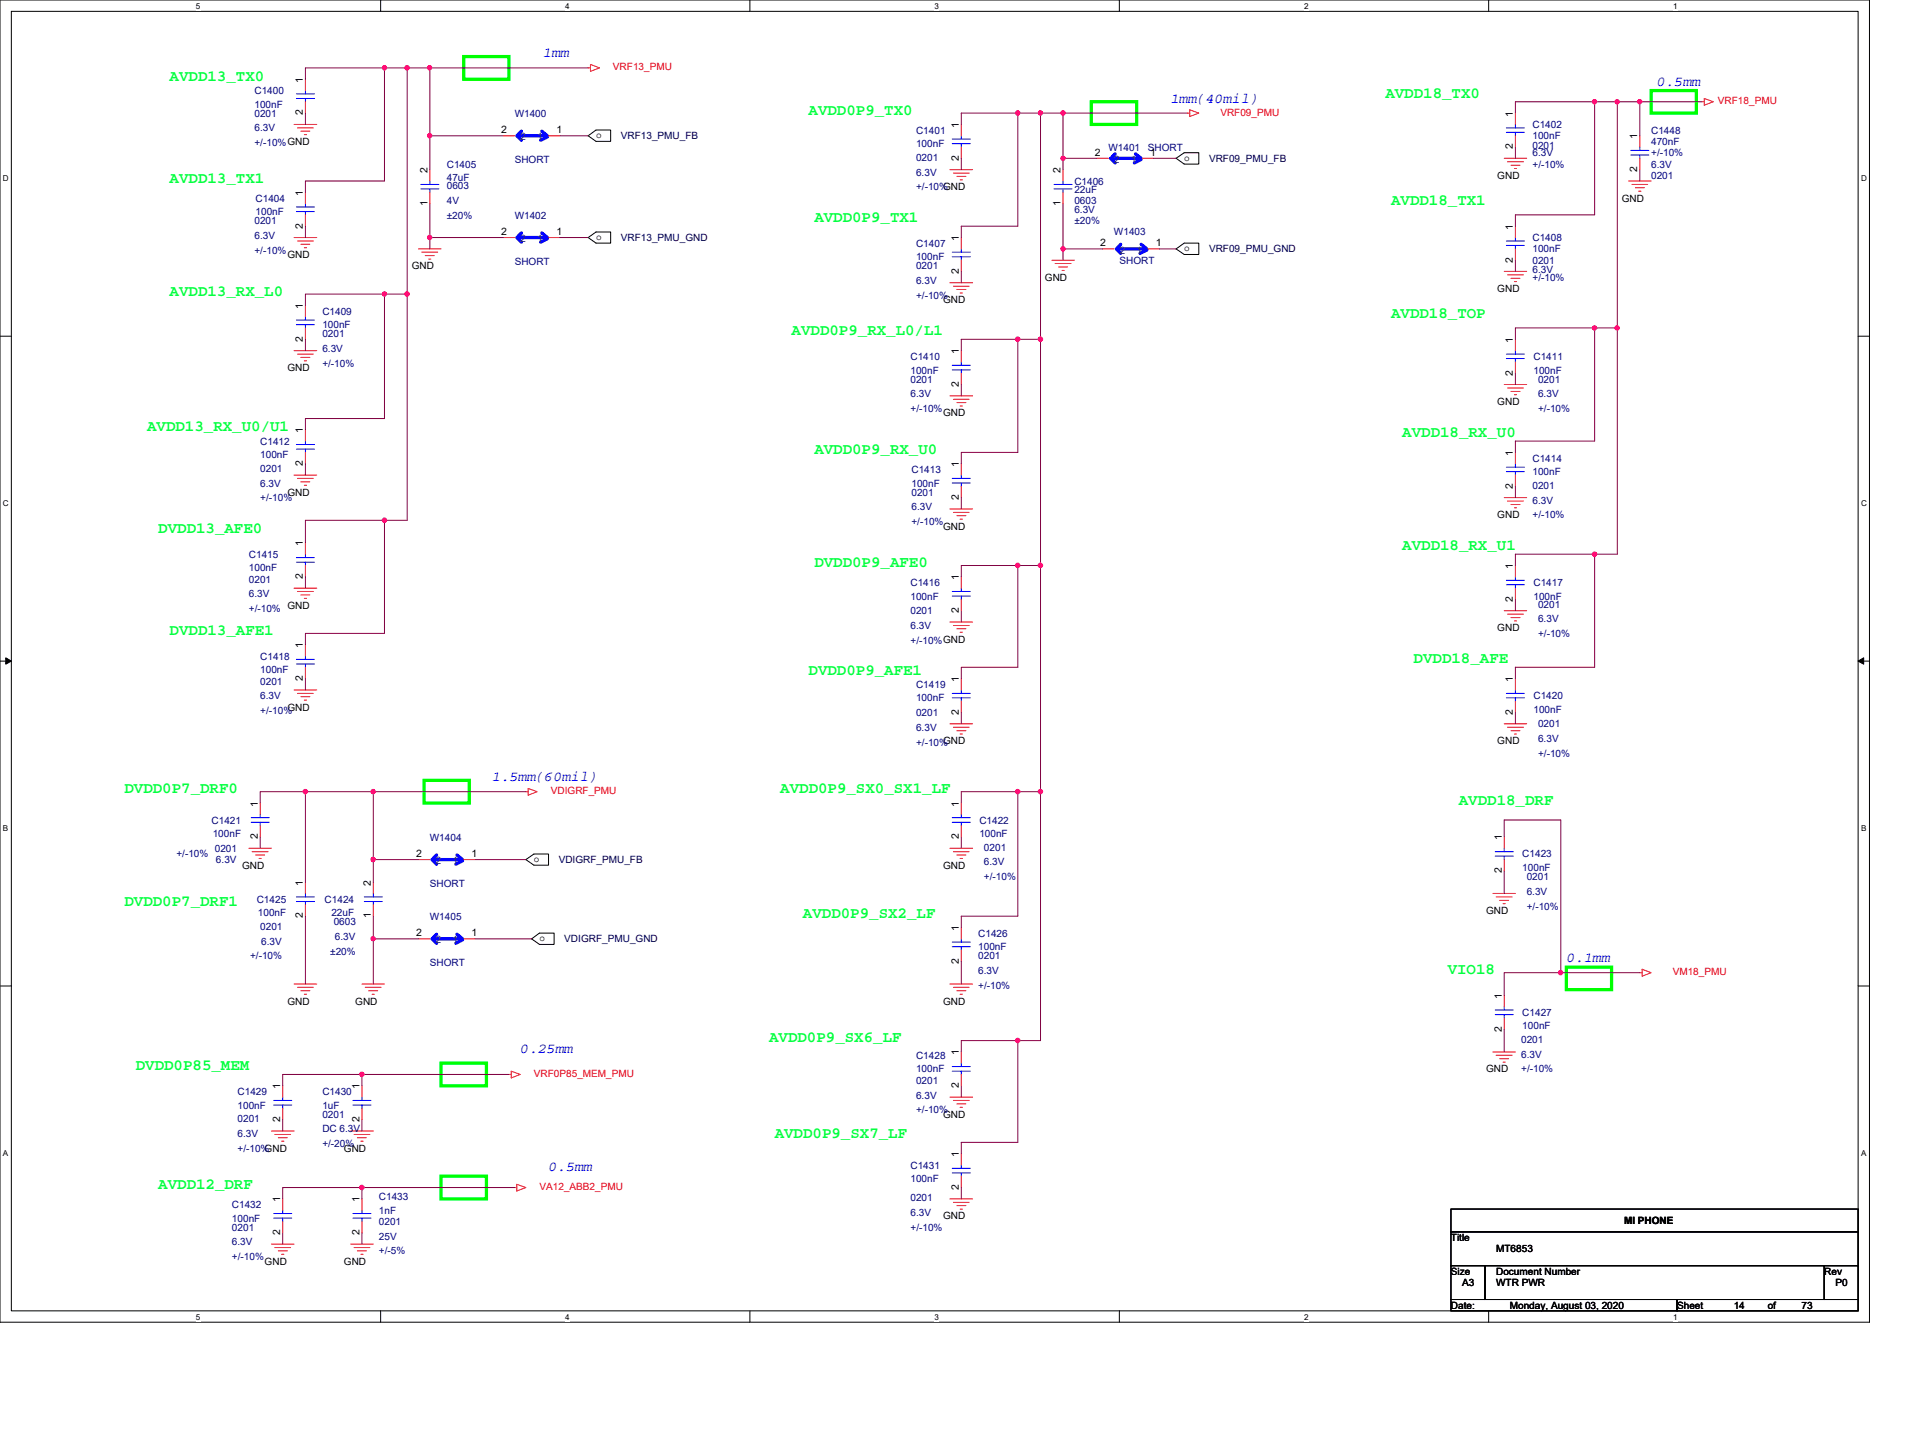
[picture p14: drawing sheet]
<svg xmlns="http://www.w3.org/2000/svg" width="210mm" height="158mm" viewBox="0 0 210 158" stroke-linecap="round" stroke-linejoin="round" font-family="sans-serif">
<defs><g id="words">
<g font-size="1.7" fill="#00ff40">
<text x="18.7" y="8.9">AVDD13_TX0</text>
<text x="152.5" y="10.8">AVDD18_TX0</text>
<text x="89" y="12.6">AVDD0P9_TX0</text>
<text x="18.7" y="20.1">AVDD13_TX1</text>
<text x="153.1" y="22.6">AVDD18_TX1</text>
<text x="89.6" y="24.4">AVDD0P9_TX1</text>
<text x="18.7" y="32.5">AVDD13_RX_L0</text>
<text x="153.1" y="35">AVDD18_TOP</text>
<text x="87.1" y="36.9">AVDD0P9_RX_L0/L1</text>
<text x="16.2" y="47.5">AVDD13_RX_U0/U1</text>
<text x="89.6" y="50">AVDD0P9_RX_U0</text>
<text x="154.3" y="48.1">AVDD18_RX_U0</text>
<text x="17.4" y="58.7">DVDD13_AFE0</text>
<text x="89.6" y="62.4">DVDD0P9_AFE0</text>
<text x="154.3" y="60.5">AVDD18_RX_U1</text>
<text x="18.7" y="69.9">DVDD13_AFE1</text>
<text x="89" y="74.2">DVDD0P9_AFE1</text>
<text x="155.6" y="73">DVDD18_AFE</text>
<text x="13.7" y="87.3">DVDD0P7_DRF0</text>
<text x="85.9" y="87.3">AVDD0P9_SX0_SX1_LF</text>
<text x="160.5" y="88.5">AVDD18_DRF</text>
<text x="13.7" y="99.7">DVDD0P7_DRF1</text>
<text x="88.4" y="101">AVDD0P9_SX2_LF</text>
<text x="159.3" y="107.2">VIO18</text>
<text x="14.9" y="117.8">DVDD0P85_MEM</text>
<text x="84.6" y="114.7">AVDD0P9_SX6_LF</text>
<text x="85.3" y="125.3">AVDD0P9_SX7_LF</text>
<text x="17.4" y="130.9">AVDD12_DRF</text>
</g>
<g font-size="1.6" fill="#00f">
<text x="59.8" y="6.3">1mm</text>
<text x="128.8" y="11.3">1mm(40mil)</text>
<text x="182.3" y="9.4">0.5mm</text>
<text x="54.1" y="86">1.5mm(60mil)</text>
<text x="172.4" y="105.9">0.1mm</text>
<text x="57.3" y="115.8">0.25mm</text>
<text x="60.4" y="128.9">0.5mm</text>
</g>
<g font-size="1.1" fill="#000080">
<text x="28" y="10.4">C1400</text>
<text x="28" y="11.9">100nF</text>
<text x="28" y="12.8">0201</text>
<text x="28" y="14.5">6.3V</text>
<text x="28" y="16.1">+/-10%GND</text>
<text x="56.6" y="12.8">W1400</text>
<text x="56.6" y="17.9">SHORT</text>
<text x="100.8" y="14.7">C1401</text>
<text x="100.8" y="16.2">100nF</text>
<text x="100.8" y="17.7">0201</text>
<text x="122" y="16.6">W1401</text>
<text x="126.3" y="16.6">SHORT</text>
<text x="168.7" y="14.1">C1402</text>
<text x="168.7" y="15.3">100nF</text>
<text x="168.7" y="16.4">0201</text>
<text x="168.7" y="17.2">6.3V</text>
<text x="181.7" y="14.7">C1448</text>
<text x="181.7" y="16">470nF</text>
<text x="181.7" y="17.2">+/-10%</text>
<text x="28.1" y="22.2">C1404</text>
<text x="28.1" y="23.7">100nF</text>
<text x="49.2" y="18.4">C1405</text>
<text x="49.2" y="19.9">47uF</text>
<text x="49.2" y="20.8">0603</text>
<text x="49.2" y="22.4">4V</text>
<text x="100.8" y="19.3">6.3V</text>
<text x="100.8" y="20.9">+/-10%</text>
<text x="118.2" y="20.3">C1406</text>
<text x="118.2" y="21.2">22uF</text>
<text x="118.2" y="22.4">0603</text>
<text x="118.2" y="23.4">6.3V</text>
<text x="168.7" y="18.4">+/-10%</text>
<text x="181.7" y="19.7">0201</text>
<text x="181.7" y="18.4">6.3V</text>
<text x="28" y="24.7">0201</text>
<text x="28" y="26.3">6.3V</text>
<text x="28" y="27.9">+/-10%</text>
<text x="49.2" y="24">±20%</text>
<text x="56.6" y="24">W1402</text>
<text x="56.6" y="29.1">SHORT</text>
<text x="100.8" y="27.2">C1407</text>
<text x="100.8" y="28.7">100nF</text>
<text x="100.8" y="29.7">0201</text>
<text x="118.2" y="24.7">±20%</text>
<text x="122.6" y="25.9">W1403</text>
<text x="123.2" y="29">SHORT</text>
<text x="168.7" y="26.5">C1408</text>
<text x="168.7" y="27.8">100nF</text>
<text x="168.7" y="29">0201</text>
<text x="35.5" y="34.6">C1409</text>
<text x="100.8" y="31.3">6.3V</text>
<text x="100.8" y="32.9">+/-10%</text>
<text x="168.7" y="30">6.3V</text>
<text x="168.7" y="30.9">+/-10%</text>
<text x="35.5" y="36.1">100nF</text>
<text x="35.5" y="37.1">0201</text>
<text x="35.5" y="38.7">6.3V</text>
<text x="35.5" y="40.3">+/-10%</text>
<text x="100.2" y="39.6">C1410</text>
<text x="100.2" y="41.1">100nF</text>
<text x="168.8" y="39.6">C1411</text>
<text x="168.8" y="41.1">100nF</text>
<text x="100.2" y="42.1">0201</text>
<text x="100.2" y="43.7">6.3V</text>
<text x="100.2" y="45.3">+/-10%</text>
<text x="169.3" y="42.1">0201</text>
<text x="169.3" y="43.7">6.3V</text>
<text x="169.3" y="45.3">+/-10%</text>
<text x="28.6" y="48.9">C1412</text>
<text x="28.6" y="50.4">100nF</text>
<text x="28.6" y="51.9">0201</text>
<text x="28.6" y="53.6">6.3V</text>
<text x="100.3" y="52">C1413</text>
<text x="100.3" y="53.6">100nF</text>
<text x="168.7" y="50.8">C1414</text>
<text x="168.7" y="52.3">100nF</text>
<text x="168.7" y="53.8">0201</text>
<text x="28.6" y="55.2">+/-10%</text>
<text x="100.3" y="54.5">0201</text>
<text x="100.3" y="56.2">6.3V</text>
<text x="100.3" y="57.8">+/-10%</text>
<text x="168.7" y="55.4">6.3V</text>
<text x="168.7" y="57">+/-10%</text>
<text x="27.4" y="61.4">C1415</text>
<text x="27.4" y="62.9">100nF</text>
<text x="27.4" y="64.1">0201</text>
<text x="27.4" y="65.7">6.3V</text>
<text x="100.2" y="64.5">C1416</text>
<text x="100.2" y="66">100nF</text>
<text x="168.8" y="64.5">C1417</text>
<text x="168.8" y="66">100nF</text>
<text x="27.4" y="67.4">+/-10%</text>
<text x="100.2" y="67.6">0201</text>
<text x="100.2" y="69.2">6.3V</text>
<text x="100.2" y="70.8">+/-10%GND</text>
<text x="169.3" y="66.9">0201</text>
<text x="169.3" y="68.5">6.3V</text>
<text x="169.3" y="70.1">+/-10%</text>
<text x="28.6" y="72.6">C1418</text>
<text x="28.6" y="74.1">100nF</text>
<text x="28.6" y="75.3">0201</text>
<text x="28.6" y="76.9">6.3V</text>
<text x="100.8" y="75.7">C1419</text>
<text x="100.8" y="77.2">100nF</text>
<text x="168.8" y="76.9">C1420</text>
<text x="28.6" y="78.5">+/-10%</text>
<text x="100.8" y="78.8">0201</text>
<text x="100.8" y="80.4">6.3V</text>
<text x="100.8" y="82">+/-10%</text>
<text x="168.8" y="78.4">100nF</text>
<text x="169.3" y="80.1">0201</text>
<text x="169.3" y="81.7">6.3V</text>
<text x="169.3" y="83.3">+/-10%</text>
<text x="19.4" y="94.4">+/-10%</text>
<text x="23.3" y="90.6">C1421</text>
<text x="23.4" y="92.1">100nF</text>
<text x="23.6" y="93.7">0201</text>
<text x="23.8" y="95">6.3V</text>
<text x="47.3" y="92.5">W1404</text>
<text x="107.8" y="90.6">C1422</text>
<text x="107.8" y="92.1">100nF</text>
<text x="108.3" y="93.6">0201</text>
<text x="108.3" y="95.2">6.3V</text>
<text x="167.5" y="94.4">C1423</text>
<text x="167.5" y="95.9">100nF</text>
<text x="28.3" y="99.3">C1425</text>
<text x="28.4" y="100.8">100nF</text>
<text x="35.7" y="99.3">C1424</text>
<text x="36.5" y="100.8">22uF</text>
<text x="36.7" y="101.8">0603</text>
<text x="47.3" y="101.2">W1405</text>
<text x="47.3" y="97.6">SHORT</text>
<text x="108.3" y="96.9">+/-10%</text>
<text x="168" y="96.9">0201</text>
<text x="168" y="98.5">6.3V</text>
<text x="168" y="100.1">+/-10%</text>
<text x="27.5" y="105.6">+/-10%</text>
<text x="28.6" y="102.3">0201</text>
<text x="28.7" y="103.9">6.3V</text>
<text x="36.3" y="105.1">±20%</text>
<text x="36.9" y="103.4">6.3V</text>
<text x="47.3" y="106.3">SHORT</text>
<text x="107.7" y="103.1">C1426</text>
<text x="107.7" y="104.6">100nF</text>
<text x="107.7" y="105.6">0201</text>
<text x="107.7" y="107.2">6.3V</text>
<text x="107.7" y="108.8">+/-10%</text>
<text x="167.5" y="111.8">C1427</text>
<text x="167.5" y="113.3">100nF</text>
<text x="100.8" y="116.5">C1428</text>
<text x="100.8" y="118">100nF</text>
<text x="100.8" y="119.3">0201</text>
<text x="167.4" y="114.8">0201</text>
<text x="167.4" y="116.4">6.3V</text>
<text x="167.4" y="118">+/-10%</text>
<text x="26.1" y="120.5">C1429</text>
<text x="26.1" y="122">100nF</text>
<text x="26.1" y="123.5">0201</text>
<text x="26.1" y="125.1">6.3V</text>
<text x="35.5" y="120.5">C1430</text>
<text x="35.5" y="122">1uF</text>
<text x="35.5" y="123">0201</text>
<text x="35.5" y="124.6">DC 6.3V</text>
<text x="100.8" y="120.9">6.3V</text>
<text x="100.8" y="122.5">+/-10%</text>
<text x="26.1" y="126.7">+/-10%</text>
<text x="35.5" y="126.2">+/-20%</text>
<text x="100.2" y="128.6">C1431</text>
<text x="100.2" y="130.1">100nF</text>
<text x="25.5" y="132.9">C1432</text>
<text x="25.5" y="134.5">100nF</text>
<text x="25.5" y="135.4">0201</text>
<text x="25.5" y="137.1">6.3V</text>
<text x="41.7" y="132.1">C1433</text>
<text x="41.7" y="133.6">1nF</text>
<text x="41.7" y="134.8">0201</text>
<text x="41.7" y="136.4">25V</text>
<text x="100.2" y="132.2">0201</text>
<text x="100.2" y="133.8">6.3V</text>
<text x="100.2" y="135.4">+/-10%</text>
<text x="25.5" y="138.7">+/-10%</text>
<text x="41.7" y="138">+/-5%</text>
</g>
<g font-size="1.1">
<text x="33.3" y="9.1" transform="rotate(-90 33.3 9.1)">1</text>
<text x="33.3" y="12.7" transform="rotate(-90 33.3 12.7)">2</text>
<text x="55.1" y="14.7">2</text>
<text x="61.2" y="14.7">1</text>
<text x="65.6" y="15.2">o</text>
<text x="105.5" y="17.7" transform="rotate(-90 105.5 17.7)">2</text>
<text x="105.5" y="14.1" transform="rotate(-90 105.5 14.1)">1</text>
<text x="120.5" y="17.1">2</text>
<text x="126.6" y="17.1">1</text>
<text x="130.3" y="17.7">o</text>
<text x="166.5" y="16.4" transform="rotate(-90 166.5 16.4)">2</text>
<text x="166.5" y="12.8" transform="rotate(-90 166.5 12.8)">1</text>
<text x="180.2" y="15.3" transform="rotate(-90 180.2 15.3)">1</text>
<text x="33.3" y="21.5" transform="rotate(-90 33.3 21.5)">1</text>
<text x="47" y="22.7" transform="rotate(-90 47 22.7)">1</text>
<text x="47" y="19" transform="rotate(-90 47 19)">2</text>
<text x="103.8" y="20.9">GND</text>
<text x="116.7" y="22.7" transform="rotate(-90 116.7 22.7)">1</text>
<text x="116.7" y="19" transform="rotate(-90 116.7 19)">2</text>
<text x="164.8" y="19.7">GND</text>
<text x="178.5" y="22.2">GND</text>
<text x="180.2" y="18.9" transform="rotate(-90 180.2 18.9)">2</text>
<text x="31.6" y="28.4">GND</text>
<text x="33.3" y="25.1" transform="rotate(-90 33.3 25.1)">2</text>
<text x="45.3" y="29.7">GND</text>
<text x="55.1" y="25.9">2</text>
<text x="61.2" y="25.9">1</text>
<text x="65.6" y="26.4">o</text>
<text x="105.5" y="26.5" transform="rotate(-90 105.5 26.5)">1</text>
<text x="121.1" y="27.1">2</text>
<text x="127.2" y="27.1">1</text>
<text x="130.3" y="27.7">o</text>
<text x="166.5" y="28.9" transform="rotate(-90 166.5 28.9)">2</text>
<text x="166.5" y="25.3" transform="rotate(-90 166.5 25.3)">1</text>
<text x="33.3" y="34" transform="rotate(-90 33.3 34)">1</text>
<text x="103.8" y="33.4">GND</text>
<text x="105.5" y="30.1" transform="rotate(-90 105.5 30.1)">2</text>
<text x="115" y="30.9">GND</text>
<text x="164.8" y="32.1">GND</text>
<text x="31.6" y="40.9">GND</text>
<text x="33.3" y="37.6" transform="rotate(-90 33.3 37.6)">2</text>
<text x="105.5" y="39" transform="rotate(-90 105.5 39)">1</text>
<text x="166.5" y="41.3" transform="rotate(-90 166.5 41.3)">2</text>
<text x="166.5" y="37.7" transform="rotate(-90 166.5 37.7)">1</text>
<text x="33.3" y="47.7" transform="rotate(-90 33.3 47.7)">1</text>
<text x="103.8" y="45.8">GND</text>
<text x="105.5" y="42.6" transform="rotate(-90 105.5 42.6)">2</text>
<text x="164.8" y="44.6">GND</text>
<text x="33.3" y="51.3" transform="rotate(-90 33.3 51.3)">2</text>
<text x="105.5" y="51.4" transform="rotate(-90 105.5 51.4)">1</text>
<text x="166.5" y="53.8" transform="rotate(-90 166.5 53.8)">2</text>
<text x="166.5" y="50.2" transform="rotate(-90 166.5 50.2)">1</text>
<text x="31.6" y="54.5">GND</text>
<text x="103.8" y="58.3">GND</text>
<text x="105.5" y="55" transform="rotate(-90 105.5 55)">2</text>
<text x="164.8" y="57">GND</text>
<text x="33.3" y="63.7" transform="rotate(-90 33.3 63.7)">2</text>
<text x="33.3" y="60.1" transform="rotate(-90 33.3 60.1)">1</text>
<text x="105.5" y="63.9" transform="rotate(-90 105.5 63.9)">1</text>
<text x="166.5" y="62.6" transform="rotate(-90 166.5 62.6)">1</text>
<text x="31.6" y="67">GND</text>
<text x="33.3" y="71.3" transform="rotate(-90 33.3 71.3)">1</text>
<text x="105.5" y="67.5" transform="rotate(-90 105.5 67.5)">2</text>
<text x="164.8" y="69.5">GND</text>
<text x="166.5" y="66.2" transform="rotate(-90 166.5 66.2)">2</text>
<text x="33.3" y="74.9" transform="rotate(-90 33.3 74.9)">2</text>
<text x="105.5" y="75.1" transform="rotate(-90 105.5 75.1)">1</text>
<text x="166.5" y="75.1" transform="rotate(-90 166.5 75.1)">1</text>
<text x="31.6" y="78.2">GND</text>
<text x="103.8" y="81.9">GND</text>
<text x="105.5" y="78.7" transform="rotate(-90 105.5 78.7)">2</text>
<text x="164.8" y="81.9">GND</text>
<text x="166.5" y="78.7" transform="rotate(-90 166.5 78.7)">2</text>
<text x="28.4" y="88.8" transform="rotate(-90 28.4 88.8)">1</text>
<text x="105.5" y="88.8" transform="rotate(-90 105.5 88.8)">1</text>
<text x="26.6" y="95.6">GND</text>
<text x="28.4" y="92.4" transform="rotate(-90 28.4 92.4)">2</text>
<text x="45.8" y="94.3">2</text>
<text x="51.9" y="94.3">1</text>
<text x="58.8" y="94.9">o</text>
<text x="103.8" y="95.6">GND</text>
<text x="105.5" y="92.4" transform="rotate(-90 105.5 92.4)">2</text>
<text x="165.3" y="92.5" transform="rotate(-90 165.3 92.5)">1</text>
<text x="33.3" y="101.1" transform="rotate(-90 33.3 101.1)">2</text>
<text x="33.3" y="97.5" transform="rotate(-90 33.3 97.5)">1</text>
<text x="40.8" y="101.1" transform="rotate(-90 40.8 101.1)">1</text>
<text x="40.8" y="97.5" transform="rotate(-90 40.8 97.5)">2</text>
<text x="163.6" y="100.6">GND</text>
<text x="165.3" y="96.1" transform="rotate(-90 165.3 96.1)">2</text>
<text x="45.8" y="103">2</text>
<text x="51.9" y="103">1</text>
<text x="59.4" y="103.6">o</text>
<text x="105.5" y="106" transform="rotate(-90 105.5 106)">2</text>
<text x="105.5" y="102.4" transform="rotate(-90 105.5 102.4)">1</text>
<text x="31.6" y="110.6">GND</text>
<text x="39.1" y="110.6">GND</text>
<text x="103.8" y="110.6">GND</text>
<text x="165.3" y="113.5" transform="rotate(-90 165.3 113.5)">2</text>
<text x="165.3" y="109.9" transform="rotate(-90 165.3 109.9)">1</text>
<text x="30.8" y="119.9" transform="rotate(-90 30.8 119.9)">1</text>
<text x="39.6" y="119.9" transform="rotate(-90 39.6 119.9)">1</text>
<text x="105.5" y="119.7" transform="rotate(-90 105.5 119.7)">2</text>
<text x="105.5" y="116.1" transform="rotate(-90 105.5 116.1)">1</text>
<text x="163.6" y="118">GND</text>
<text x="30.8" y="123.5" transform="rotate(-90 30.8 123.5)">2</text>
<text x="39.6" y="123.5" transform="rotate(-90 39.6 123.5)">2</text>
<text x="103.8" y="123">GND</text>
<text x="29.1" y="126.7">GND</text>
<text x="37.8" y="126.7">GND</text>
<text x="105.5" y="130.9" transform="rotate(-90 105.5 130.9)">2</text>
<text x="105.5" y="127.3" transform="rotate(-90 105.5 127.3)">1</text>
<text x="30.8" y="135.9" transform="rotate(-90 30.8 135.9)">2</text>
<text x="30.8" y="132.3" transform="rotate(-90 30.8 132.3)">1</text>
<text x="39.6" y="135.9" transform="rotate(-90 39.6 135.9)">2</text>
<text x="39.6" y="132.3" transform="rotate(-90 39.6 132.3)">1</text>
<text x="103.8" y="134.2">GND</text>
<text x="159.7" y="136.6">Title</text>
<text x="164.7" y="137.8">MT6853</text>
<text x="178.7" y="134.7">MI PHONE</text>
<text x="29.1" y="139.2">GND</text>
<text x="37.8" y="139.2">GND</text>
<text x="159.7" y="140.3">Size</text>
<text x="160.9" y="141.5">A3</text>
<text x="164.7" y="140.3">Document Number</text>
<text x="164.7" y="141.5">WTR PWR</text>
<text x="200.8" y="140.3">Rev</text>
<text x="202" y="141.5">P0</text>
<text x="159.7" y="144">Date:</text>
<text x="166.2" y="144">Monday, August 03, 2020</text>
<text x="184.6" y="144">Sheet</text>
<text x="190.8" y="144">14</text>
<text x="194.5" y="144">of</text>
<text x="198.3" y="144">73</text>
</g>
<g font-size="1.1" fill="#f00">
<text x="67.5" y="7.7">VRF13_PMU</text>
<text x="189.1" y="11.5">VRF18_PMU</text>
<text x="134.3" y="12.7">VRF09_PMU</text>
<text x="60.6" y="87.4">VDIGRF_PMU</text>
<text x="184.1" y="107.3">VM18_PMU</text>
<text x="58.8" y="118.5">VRF0P85_MEM_PMU</text>
<text x="59.4" y="131">VA12_ABB2_PMU</text>
</g>
<g font-size="1.1" fill="#004080">
<text x="57.3" y="15.5">2</text>
<text x="59.1" y="15.5">1</text>
<text x="122.6" y="17.9">2</text>
<text x="124.5" y="17.9">1</text>
<text x="57.3" y="26.6">2</text>
<text x="59.1" y="26.6">1</text>
<text x="123.2" y="27.9">2</text>
<text x="125.1" y="27.9">1</text>
<text x="47.9" y="95.1">2</text>
<text x="49.8" y="95.1">1</text>
<text x="47.9" y="103.8">2</text>
<text x="49.8" y="103.8">1</text>
</g>
<g font-size="1.1" fill="#000040">
<text x="68.3" y="15.3">VRF13_PMU_FB</text>
<text x="133.1" y="17.8">VRF09_PMU_FB</text>
<text x="68.3" y="26.5">VRF13_PMU_GND</text>
<text x="133.1" y="27.8">VRF09_PMU_GND</text>
<text x="61.5" y="95">VDIGRF_PMU_FB</text>
<text x="62.1" y="103.7">VDIGRF_PMU_GND</text>
</g>
<g font-size=".9">
<text x="21.6" y="1">5</text>
<text x="62.2" y="1">4</text>
<text x="102.8" y="1">3</text>
<text x="143.5" y="1">2</text>
<text x="184.1" y="1">1</text>
<text x=".3" y="19.9">D</text>
<text x="204.8" y="19.9">D</text>
<text x=".3" y="55.7">C</text>
<text x="204.8" y="55.7">C</text>
<text x=".3" y="91.4">B</text>
<text x="204.8" y="91.4">B</text>
<text x=".3" y="127.2">A</text>
<text x="204.8" y="127.2">A</text>
<text x="21.6" y="145.2">5</text>
<text x="62.2" y="145.2">4</text>
<text x="102.8" y="145.2">3</text>
<text x="143.5" y="145.2">2</text>
<text x="184.1" y="145.2">1</text>
</g>
</g></defs>
<path d="M0 0h205.7v145.5h-205.7zM1.2 1.2h203.3v143.1h-203.3z" fill="none" stroke="#000" stroke-width=".11"/>
<g fill="#fff">
<path d="M21.6 .1h.5v1h-.5z"/>
<path d="M21.6 144.4h.5v1h-.5z"/>
</g>
<path d="M41.9 0v1.2M41.9 144.3v1.2" fill="none" stroke="#000" stroke-width=".11"/>
<g fill="#fff">
<path d="M62.2 .1h.5v1h-.5z"/>
<path d="M62.2 144.4h.5v1h-.5z"/>
</g>
<path d="M82.5 0v1.2M82.5 144.3v1.2" fill="none" stroke="#000" stroke-width=".11"/>
<g fill="#fff">
<path d="M102.8 .1h.5v1h-.5z"/>
<path d="M102.8 144.4h.5v1h-.5z"/>
</g>
<path d="M123.2 0v1.2M123.2 144.3v1.2" fill="none" stroke="#000" stroke-width=".11"/>
<g fill="#fff">
<path d="M143.5 .1h.5v1h-.5z"/>
<path d="M143.5 144.4h.5v1h-.5z"/>
</g>
<path d="M163.8 0v1.2M163.8 144.3v1.2" fill="none" stroke="#000" stroke-width=".11"/>
<g fill="#fff">
<path d="M184.1 .1h.5v1h-.5z"/>
<path d="M184.1 144.4h.5v1h-.5z"/>
<path d="M.3 19.1h.7v1h-.7z"/>
<path d="M204.8 19.1h.6v1h-.6z"/>
<path d="M.3 54.9h.7v1h-.7z"/>
<path d="M204.8 54.9h.6v1h-.6z"/>
</g>
<path d="M0 37h1.2M204.5 37h1.2" fill="none" stroke="#000" stroke-width=".11"/>
<g fill="#fff">
<path d="M.3 90.6h.6v1h-.6z"/>
<path d="M204.8 90.6h.6v1h-.6z"/>
</g>
<path d="M0 72.7h1.2M204.5 72.7h1.2" fill="none" stroke="#000" stroke-width=".11"/>
<path d="M.6 72.4l.6 .3-.6 .4zM204.5 72.7l.6-.3v.7z" fill="#000" stroke="#000" stroke-width=".11"/>
<g fill="#fff">
<path d="M.3 126.4h.6v1h-.6z"/>
<path d="M204.8 126.4h.6v1h-.6z"/>
</g>
<g fill="none" stroke="#000" stroke-width=".11">
<path d="M64.7 14.9l.9-.6h1.6v1.3h-1.6zM129.4 17.4l.9-.6h1.6v1.3h-1.6zM64.7 26.1l.9-.6h1.6v1.3h-1.6zM129.4 27.4l.9-.6h1.6v1.2h-1.6zM57.9 94.6l.9-.6h1.6v1.2h-1.6zM0 108.5h1.2M58.5 103.3l.9-.6h1.6v1.2h-1.6zM204.5 108.5h1.2M159.7 133.1h44.8v2.5h-44.8zM159.7 135.6h44.8v3.7h-44.8zM159.7 139.3h3.7v3.7h-3.7zM163.4 139.3h37.4v3.7h-37.4z"/>
<path d="M200.8 139.3h3.7v3.7h-3.7zM159.7 143h24.9v1.3h-24.9zM184.6 143h19.9v1.3h-19.9z"/>
</g>
<path d="M51 6.2h5v2.5h-5zM120.1 11.2h5v2.5h-5zM181.7 10h5v2.4h-5zM46.7 85.9h4.9v2.5h-4.9zM48.5 117h5v2.5h-5zM172.4 106.4h5v2.5h-5zM48.5 129.4h5v2.5h-5z" fill="none" stroke="#0f0" stroke-width=".36"/>
<g fill="none" stroke="#f00" stroke-width=".11">
<path d="M32.4 13.7h2.5M32.7 14.1h1.8M33.1 14.4h1M33.5 14.8h.2M33.6 8.7v1.3M33.6 11.2v1.2M47.3 18.7v1.2M55.4 14.9h1.2M60.4 14.9h1.2M64.7 7.5h.3M65 7.1l1 .4-1 .4zM104.5 18.7h2.5"/>
<path d="M104.9 19h1.8M105.3 19.4h1M105.7 19.8h.2M105.8 13.7v1.2M105.8 16.2v1.2M117 18.7v1.2M120.7 17.4h1.3M125.7 17.4h1.3M130.7 12.4h.2M130.9 12.1l1 .3-1 .4zM165.5 17.4h2.5M165.9 17.8h1.8"/>
<path d="M166.3 18.2h1M166.7 18.5h.2M166.8 12.4v1.3M166.8 14.9v1.3M179.2 19.9h2.5M180.5 14.9v1.3M180.5 17.4v1.3M187.3 11.2h.3M187.6 10.8l1 .4-1 .4zM32.4 26.1h2.5M32.4 38.6h2.5M32.7 26.5h1.8"/>
<path d="M32.7 39h1.8M33.1 26.9h1M33.1 39.3h1M33.5 27.3h.2M33.5 39.7h.2M33.6 33.6v1.3M33.6 36.1v1.2M33.6 21.2v1.2M33.6 23.6v1.3M46.1 27.4h2.4M46.4 27.7h1.8M46.8 28.1h1"/>
<path d="M47.2 28.5h.2M47.3 21.2v1.2M55.4 26.1h1.2M60.4 26.1h1.2M104.5 31.1h2.5M104.9 31.5h1.8M105.3 31.9h1M105.7 32.2h.2M105.8 38.6v1.2M105.8 26.1v1.3M105.8 28.6v1.3M115.8 28.6h2.4"/>
<path d="M116.1 29h1.8M116.5 29.4h1M116.9 29.8h.2M117 21.2v1.2M121.3 27.4h1.3M126.3 27.4h1.3M165.5 29.9h2.5M165.9 30.2h1.8M166.3 30.6h1M166.7 31h.2M166.8 37.3v1.3M166.8 39.8v1.3"/>
<path d="M166.8 24.9v1.2M166.8 27.4v1.2M179.6 20.3h1.7M180 20.7h1M180.3 21h.3M32.4 52.3h2.5M32.7 52.6h1.8M33.1 53h1M33.5 53.4h.2M33.6 47.3v1.2M33.6 49.8v1.2M33.6 59.8v1.2"/>
<path d="M104.5 43.6h2.5M104.5 56h2.5M104.9 43.9h1.8M104.9 56.4h1.8M105.3 44.3h1M105.3 56.7h1M105.7 44.7h.2M105.7 57.1h.2M105.8 51v1.3M105.8 53.5v1.3M105.8 41.1v1.2M165.5 42.3h2.5"/>
<path d="M165.5 54.8h2.5M165.9 42.7h1.8M165.9 55.1h1.8M166.3 43.1h1M166.3 55.5h1M166.7 43.4h.2M166.7 55.9h.2M166.8 49.8v1.2M166.8 52.3v1.2M32.4 64.7h2.5M32.4 75.9h2.5M32.7 65.1h1.8"/>
<path d="M32.7 76.3h1.8M33.1 65.5h1M33.1 76.7h1M33.5 65.8h.2M33.5 77h.2M33.6 71v1.2M33.6 73.4v1.3M33.6 62.2v1.3M104.5 68.5h2.5M104.5 79.7h2.5M104.9 68.8h1.8M105.3 69.2h1"/>
<path d="M105.7 69.6h.2M105.8 63.5v1.2M105.8 66v1.2M105.8 74.7v1.2M105.8 77.2v1.2M165.5 67.2h2.5M165.5 79.7h2.5M165.9 67.6h1.8M166.3 68h1M166.7 68.3h.2M166.8 74.7v1.2M166.8 77.2v1.2"/>
<path d="M166.8 62.2v1.3M166.8 64.7v1.3M27.4 93.3h2.5M27.7 93.7h1.8M28.1 94.1h1M28.5 94.5h.2M28.6 88.4v1.2M28.6 90.9v1.2M33.6 97.1v1.2M33.6 99.6v1.2M41.1 99.6v1.2M41.1 97.1v1.2"/>
<path d="M46.1 94.6h1.2M51 94.6h1.3M57.9 87.1h.2M58.1 86.8l1 .3-1 .4zM104.5 93.3h2.5M104.9 80h1.8M104.9 93.7h1.8M105.3 80.4h1M105.3 94.1h1M105.7 80.8h.2M105.7 94.5h.2M105.8 88.4v1.2"/>
<path d="M105.8 90.9v1.2M164.3 98.3h2.5M164.7 98.7h1.7M165 99.1h1M165.4 99.4h.3M165.5 92.1v1.2M165.5 94.6v1.2M165.9 80h1.8M166.3 80.4h1M166.7 80.8h.2M31.1 119.5v1.2M32.4 108.3h2.5"/>
<path d="M32.7 108.6h1.8M33.1 109h1M33.5 109.4h.2M39.8 119.5v1.2M39.8 108.3h2.5M40.2 108.6h1.8M40.6 109h1M41 109.4h.2M46.1 103.3h1.2M51 103.3h1.3M56 118.2h.3M56.3 117.9l1 .3-1 .4z"/>
<path d="M104.5 108.3h2.5M104.9 108.6h1.8M105.3 109h1M105.7 109.4h.2M105.8 115.8v1.2M105.8 118.2v1.3M105.8 102.1v1.2M105.8 104.5v1.3M164.3 115.8h2.5M164.7 116.1h1.7M165 116.5h1M165.4 116.9h.3"/>
<path d="M165.5 109.5v1.3M165.5 112v1.3M180.5 107h.2M180.7 106.7l1 .3-1 .4zM29.9 124.5h2.5M29.9 136.9h2.5M30.2 124.8h1.8M30.2 137.3h1.8M30.6 125.2h1M30.6 137.6h1M31 125.6h.2M31 138h.2"/>
<path d="M31.1 131.9v1.3M31.1 134.4v1.3M31.1 122v1.2M38.6 124.5h2.5M38.6 136.9h2.5M39 124.8h1.7M39 137.3h1.7M39.3 125.2h1M39.3 137.6h1M39.7 125.6h.3M39.7 138h.3M39.8 131.9v1.3"/>
<path d="M39.8 134.4v1.3M39.8 122v1.2M56.6 130.7h.3M56.9 130.3l1 .4-1 .4zM104.5 120.7h2.5M104.5 131.9h2.5M104.9 121.1h1.8M104.9 132.3h1.8M105.3 121.5h1M105.3 132.7h1M105.7 121.9h.2M105.7 133.1h.2"/>
<path d="M105.8 127v1.2M105.8 129.4v1.3"/>
</g>
<g fill="none" stroke="#00f" stroke-width=".36">
<path d="M56.9 14.9l.5 .5M57.3 14.9h2.7M57.4 14.4l-.4 .4M59.6 14.4l.6 .5M60.2 15.1l-.7 .3M122.2 17.4l.5 .5M122.6 17.4h2.7M122.7 16.9l-.4 .4M125 16.9l.6 .5M125.6 17.5l-.8 .4M56.9 26.1l.5 .5M57.3 26.1h2.7"/>
<path d="M57.4 25.6l-.4 .4M59.6 25.6l.6 .5M60.2 26.3l-.7 .3M122.9 27.4l.4 .5M123.2 27.4h2.8M123.3 26.9l-.3 .4M125.6 26.9l.6 .5M126.2 27.5l-.7 .4M47.5 94.6l.5 .5M47.9 94.6h2.8M48 94.1l-.3 .4M50.3 94.1l.6 .5"/>
<path d="M50.9 94.7l-.7 .4M47.5 103.3l.5 .5M47.9 103.3h2.8M48 102.8l-.3 .4M50.3 102.8l.6 .5M50.9 103.4l-.7 .4"/>
</g>
<g fill="none" stroke="#00f" stroke-width=".11">
<path d="M32.6 10.3h2M32.6 10.8h2M33.6 10v.3M33.6 10.8v.4M47.3 19.9v.4M104.8 15.3h2M104.8 15.8h2M105.8 14.9v.4M105.8 15.8v.4M117 19.9v.4M165.8 14.1h2M165.8 14.6h2"/>
<path d="M166.8 13.7v.4M166.8 14.6v.3M179.5 16.6h2M179.5 17.1h2M180.5 16.2v.4M180.5 17.1v.3M32.6 35.2h2M32.6 35.7h2M32.6 22.8h2M32.6 23.3h2M33.6 34.9v.3M33.6 35.7v.4"/>
<path d="M33.6 22.4v.4M33.6 23.3v.3M46.3 20.8h2M46.3 20.3h2M47.3 20.8v.4M104.8 27.7h2M104.8 28.3h2M105.8 39.8v.4M105.8 27.4v.3M105.8 28.3v.3M116 20.8h2M116 20.3h2"/>
<path d="M117 20.8v.4M165.8 39h2M165.8 39.5h2M165.8 26.5h2M165.8 27h2M166.8 38.6v.4M166.8 39.5v.3M166.8 26.1v.4M166.8 27v.4M32.6 48.9h2M32.6 49.4h2M33.6 48.5v.4"/>
<path d="M33.6 49.4v.4M104.8 52.6h2M104.8 53.1h2M104.8 40.2h2M104.8 40.7h2M105.8 52.3v.3M105.8 53.1v.4M105.8 40.7v.4M165.8 51.4h2M165.8 51.9h2M166.8 51v.4M166.8 51.9v.4"/>
<path d="M32.6 72.6h2M32.6 73.1h2M32.6 61.4h2M32.6 61.9h2M33.6 72.2v.4M33.6 73.1v.3M33.6 61v.4M33.6 61.9v.3M104.8 65.1h2M104.8 65.6h2M104.8 76.3h2M104.8 76.8h2"/>
<path d="M105.8 64.7v.4M105.8 65.6v.4M105.8 75.9v.4M105.8 76.8v.4M165.8 76.3h2M165.8 76.8h2M165.8 63.9h2M165.8 64.3h2M166.8 75.9v.4M166.8 76.8v.4M166.8 63.5v.4M166.8 64.3v.4"/>
<path d="M27.6 90h2M27.6 90.5h2M28.6 89.6v.4M28.6 90.5v.4M32.6 98.7h2M32.6 99.2h2M33.6 98.3v.4M33.6 99.2v.4M40.1 99.2h2M40.1 98.7h2M41.1 99.2v.4M41.1 98.3v.4"/>
<path d="M104.8 90h2M104.8 90.5h2M105.8 89.6v.4M105.8 90.5v.4M164.5 93.7h2M164.5 94.2h2M165.5 93.3v.4M165.5 94.2v.4M104.8 117.4h2M104.8 117.9h2M104.8 103.7h2M104.8 104.2h2"/>
<path d="M105.8 117v.4M105.8 117.9v.3M105.8 103.3v.4M105.8 104.2v.3M164.5 111.1h2M164.5 111.7h2M165.5 110.8v.3M165.5 111.7v.3M30.1 133.5h2M30.1 134h2M30.1 121.1h2M30.1 121.6h2"/>
<path d="M31.1 133.2v.3M31.1 134v.4M31.1 120.7v.4M31.1 121.6v.4M38.8 121.1h2M38.8 121.6h2M38.8 133.5h2M38.8 134h2M39.8 133.2v.3M39.8 134v.4M39.8 120.7v.4M39.8 121.6v.4"/>
<path d="M104.8 128.6h2M104.8 129.1h2M105.8 128.2v.4M105.8 129.1v.3"/>
</g>
<g fill="none" stroke="#800040" stroke-width=".11">
<path d="M33.6 12.4v1.3M42.3 7.5h-8.7v1.2M42.3 7.5v12.4h-8.7v1.3M42.3 7.5h2.5M44.8 7.5v24.9M44.8 7.5h2.5M47.3 14.9h8.1M47.3 14.9v3.8M47.3 7.5v7.4M47.3 7.5h17.4M61.6 14.9h3.1M105.8 17.4v1.3"/>
<path d="M112 12.4h2.5M112 12.4h-6.2v1.3M112 12.4v12.5h-6.2v1.2M114.5 12.4h2.5M114.5 12.4v24.9M117 12.4v5M117 17.4v1.3M117 17.4h3.7M117 12.4h13.7M127 17.4h2.4M166.8 16.2v1.2M175.5 11.2h2.5"/>
<path d="M175.5 11.2h-8.7v1.2M175.5 11.2v12.4h-8.7v1.3M178 11.2h2.5M178 11.2v24.9M180.5 11.2v3.7M180.5 18.7v1.2M180.5 11.2h6.8M33.6 24.9v1.2M33.6 37.3v1.3M42.3 32.4h-8.7v1.2M42.3 32.4v13.7h-8.7v1.2M42.3 32.4h2.5"/>
<path d="M44.8 32.4v24.9h-2.5M47.3 26.1h8.1M47.3 22.4v3.7M47.3 26.1v1.3M61.6 26.1h3.1M105.8 29.9v1.2M112 37.3h2.5M112 37.3h-6.2v1.3M112 37.3v12.5h-6.2v1.2M114.5 37.3v24.9M117 22.4v5M117 27.4v1.2"/>
<path d="M117 27.4h4.3M127.6 27.4h1.8M166.8 28.6v1.3M175.5 36.1h-8.7v1.2M175.5 36.1v12.4h-8.7v1.3M175.5 36.1h2.5M178 36.1v24.9h-2.5M33.6 51v1.3M42.3 57.3v12.4h-8.7v1.3M42.3 57.3h-8.7v2.5M105.8 42.3v1.3M105.8 54.8v1.2"/>
<path d="M166.8 41.1v1.2M166.8 53.5v1.3M33.6 63.5v1.2M33.6 74.7v1.2M105.8 67.2v1.3M105.8 78.4v1.3M112 62.2h-6.2v1.3M112 62.2v11.2h-6.2v1.3M112 62.2h2.5M114.5 62.2v24.9M166.8 66v1.2M166.8 78.4v1.3"/>
<path d="M175.5 61h-8.7v1.2M175.5 61v12.4h-8.7v1.3M28.6 92.1v1.2M33.6 87.1h-5v1.3M41.1 87.1h16.8M41.1 87.1v7.5M41.1 94.6v2.5M41.1 94.6h5M41.1 87.1h-7.5v10M52.3 94.6h5.6M105.8 92.1v1.2M112 87.1h2.5"/>
<path d="M112 87.1h-6.2v1.3M112 87.1v13.7h-6.2v1.3M114.5 87.1v27.4h-2.5M165.5 92.1v-1.9h6.3v16.8M165.5 95.8v2.5M33.6 100.8v7.5M39.8 118.2v1.3M39.8 118.2h16.2M39.8 118.2h-8.7v1.3M41.1 103.3h5M41.1 103.3v5M41.1 100.8v2.5"/>
<path d="M52.3 103.3h6.2M105.8 105.8v2.5M105.8 119.5v1.2M112 114.5h-6.2v1.3M112 114.5v11.2h-6.2v1.3M165.5 113.3v2.5M171.8 107h8.7M171.8 107h-6.3v2.5M31.1 123.2v1.3M31.1 135.7v1.2M39.8 123.2v1.3M39.8 130.7h-8.7v1.2"/>
<path d="M39.8 130.7v1.2M39.8 135.7v1.2M39.8 130.7h16.8M105.8 130.7v1.2"/>
</g>
<g fill="#f0f" stroke="#f0f" stroke-width=".11">
<circle cx="42.3" cy="7.5" r=".24"/>
<circle cx="44.8" cy="7.5" r=".24"/>
<circle cx="47.3" cy="7.5" r=".24"/>
<circle cx="175.5" cy="11.2" r=".24"/>
<circle cx="178" cy="11.2" r=".23"/>
<circle cx="180.5" cy="11.2" r=".24"/>
<circle cx="112" cy="12.4" r=".24"/>
<circle cx="114.5" cy="12.4" r=".24"/>
<circle cx="117" cy="12.4" r=".24"/>
<circle cx="47.3" cy="14.9" r=".24"/>
<circle cx="117" cy="17.4" r=".23"/>
<circle cx="47.3" cy="26.1" r=".24"/>
<circle cx="117" cy="27.4" r=".24"/>
<circle cx="42.3" cy="32.3" r=".24"/>
<circle cx="44.8" cy="32.4" r=".24"/>
<circle cx="175.5" cy="36.1" r=".24"/>
<circle cx="178" cy="36.1" r=".23"/>
<circle cx="112" cy="37.3" r=".24"/>
<circle cx="114.5" cy="37.3" r=".24"/>
<circle cx="42.3" cy="57.2" r=".24"/>
<circle cx="175.5" cy="61" r=".24"/>
<circle cx="112" cy="62.2" r=".24"/>
<circle cx="114.5" cy="87.1" r=".24"/>
<circle cx="114.5" cy="62.2" r=".24"/>
<circle cx="33.6" cy="87.1" r=".24"/>
<circle cx="41.1" cy="94.6" r=".24"/>
<circle cx="41.1" cy="87.1" r=".24"/>
<circle cx="112" cy="87.1" r=".24"/>
<circle cx="171.7" cy="107" r=".24"/>
<circle cx="41.1" cy="103.3" r=".23"/>
<circle cx="112" cy="114.5" r=".24"/>
<circle cx="39.8" cy="118.2" r=".24"/>
<circle cx="39.8" cy="130.7" r=".24"/>
</g>
<use href="#words"/>
</svg>
